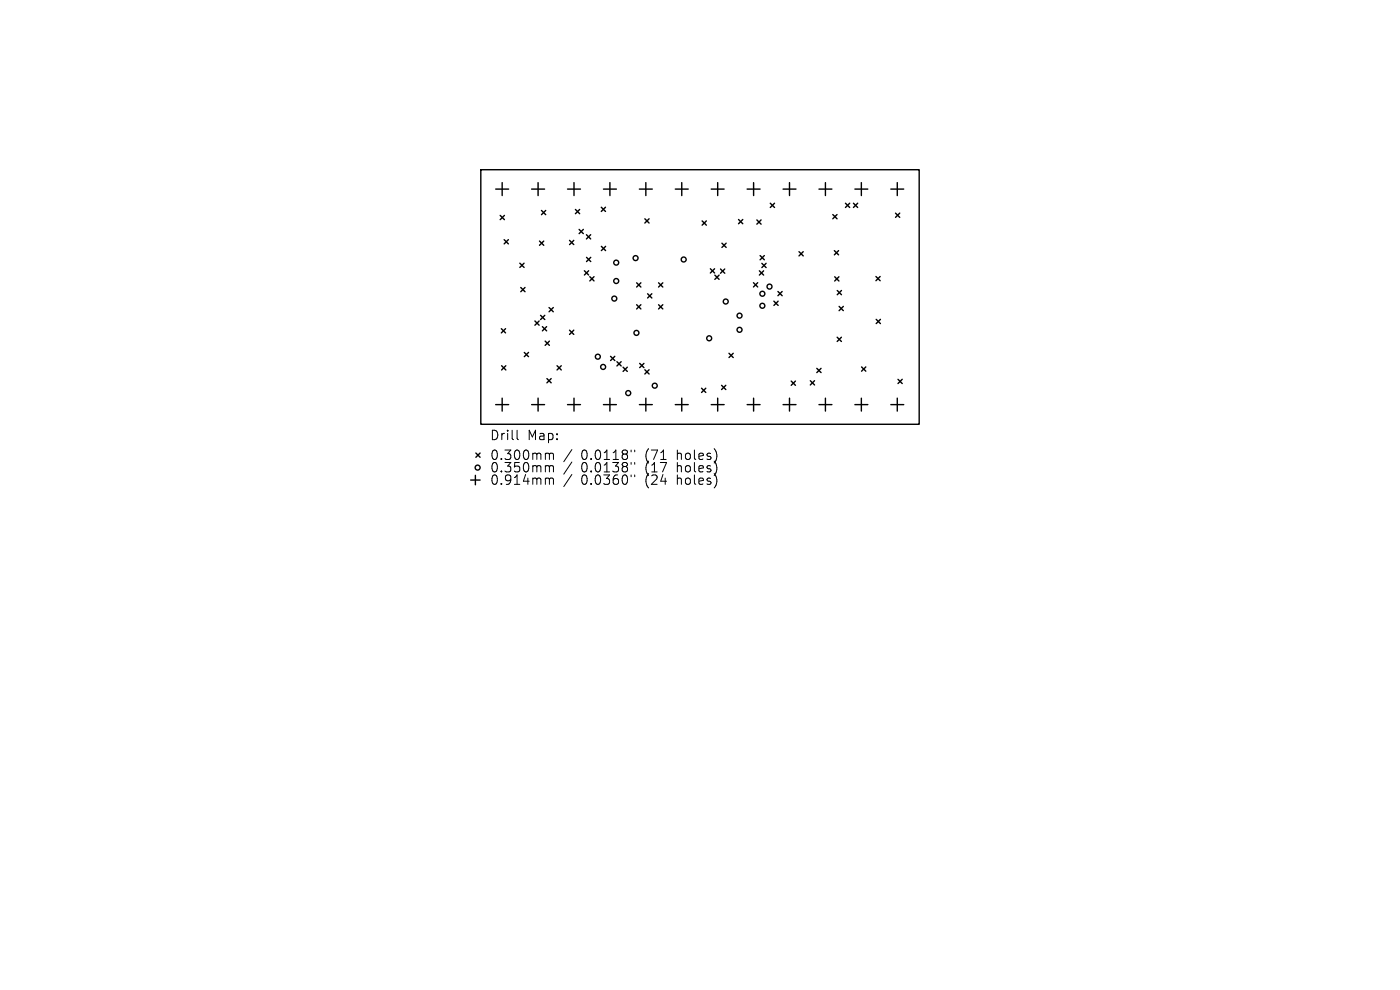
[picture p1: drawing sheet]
<svg xmlns="http://www.w3.org/2000/svg" width="297mm" height="210mm" viewBox="0 0 297 210" stroke-linecap="round" stroke-linejoin="round" font-family="sans-serif">
<defs><g id="words">
<g font-size="2.8">
<text x="103.9" y="93.7">Drill</text>
<text x="111.9" y="93.7">Map:</text>
<text x="103.9" y="97.9">0.300mm</text>
<text x="103.9" y="100.5">0.350mm</text>
<text x="123.3" y="97.9">0.0118&quot;</text>
<text x="123.3" y="100.5">0.0138&quot;</text>
<text x="137" y="97.9">(71</text>
<text x="137" y="100.5">(17</text>
<text x="143.9" y="97.9">holes)</text>
<text x="143.9" y="100.5">holes)</text>
<text x="103.9" y="103.1">0.914mm</text>
<text x="123.3" y="103.1">0.0360&quot;</text>
<text x="137" y="103.1">(24</text>
<text x="143.9" y="103.1">holes)</text>
</g>
</g></defs>
<g fill="none" stroke="#000" stroke-width=".3">
<path d="M102 36h93v54h-93zM106.5 38.7v2.8M114.2 38.7v2.8M121.8 38.7v2.8M129.4 38.7v2.8M137 38.7v2.8M144.6 38.7v2.8M152.3 38.7v2.8M159.9 38.7v2.8M167.5 38.7v2.8M175.1 38.7v2.8M182.7 38.7v2.8"/>
<path d="M190.4 38.7v2.8M105.2 40.1h2.7M106.1 45.7l.9 .9M107 50.8l.9 .9M107 45.7l-.9 .9M107.9 50.8l-.9 .9M110.3 55.8l.9 .9M111.2 55.8l-.9 .9M112.8 40.1h2.7M114.5 51.1l.9 .9M114.9 44.6l.9 .9M115.4 51.1l-.9 .9"/>
<path d="M115.8 44.6l-.9 .9M120.4 40.1h2.7M120.8 51l.9 .9M121.7 51l-.9 .9M122.1 44.4l.9 .9M122.9 48.7l.9 .9M123 44.4l-.9 .9M123.8 48.7l-.9 .9M124 57.4l.9 .9M124.4 49.8l.9 .9M124.4 54.6l.9 .9M124.9 57.4l-.9 .9"/>
<path d="M125.1 58.7l.9 .9M125.3 49.8l-.9 .9M125.3 54.6l-.9 .9M126 58.7l-.9 .9M127.6 44l.9 .9M127.6 52.3l.9 .9M128 40.1h2.8M128.5 44l-.9 .9M128.5 52.3l-.9 .9M135.1 60l.9 .9M135.6 40.1h2.8M136 60l-.9 .9"/>
<path d="M136.8 46.4l.9 .9M137.7 46.4l-.9 .9M139.7 60l.9 .9M140.6 60l-.9 .9M143.3 40.1h2.7M149 46.9l.9 .9M149.9 46.9l-.9 .9M150.7 57l.9 .9M150.9 40.1h2.7M151.6 57l-.9 .9M151.7 58.4l.9 .9M152.6 58.4l-.9 .9"/>
<path d="M152.9 57.1l.9 .9M153.2 51.6l.9 .9M153.8 57.1l-.9 .9M154.1 51.6l-.9 .9M156.7 46.6l.9 .9M157.6 46.6l-.9 .9M158.5 40.1h2.7M159.8 60l.9 .9M160.6 46.7l.9 .9M160.7 60l-.9 .9M161.1 57.5l.9 .9M161.3 54.2l.9 .9"/>
<path d="M161.5 46.7l-.9 .9M161.6 55.9l.9 .9M162 57.5l-.9 .9M162.2 54.2l-.9 .9M162.5 55.9l-.9 .9M163.4 43.1l.9 .9M164.3 43.1l-.9 .9M166.1 40.1h2.8M169.5 53.4l.9 .9M170.4 53.4l-.9 .9M173.7 40.1h2.8M176.7 45.5l.9 .9"/>
<path d="M177 53.2l.9 .9M177.1 58.7l.9 .9M177.6 45.5l-.9 .9M177.9 53.2l-.9 .9M178 58.7l-.9 .9M179.4 43.1l.9 .9M180.3 43.1l-.9 .9M181.1 43.1l.9 .9M181.4 40.1h2.7M182 43.1l-.9 .9M185.8 58.7l.9 .9M186.7 58.7l-.9 .9"/>
<path d="M189 40.1h2.7M190 45.2l.9 .9M190.9 45.2l-.9 .9M106.4 69.7l.9 .9M106.4 77.6l.9 .9M107.3 69.7l-.9 .9M107.3 77.6l-.9 .9M110.5 61l.9 .9M111.2 74.8l.9 .9M111.4 61l-.9 .9M112.1 74.8l-.9 .9M113.5 68.1l.9 .9"/>
<path d="M114.4 68.1l-.9 .9M114.7 66.9l.9 .9M115.1 69.3l.9 .9M115.6 66.9l-.9 .9M115.7 72.4l.9 .9M116 69.3l-.9 .9M116.5 65.2l.9 .9M116.6 72.4l-.9 .9M117.4 65.2l-.9 .9M118.2 77.6l.9 .9M119.1 77.6l-.9 .9M120.8 70l.9 .9"/>
<path d="M121.7 70l-.9 .9M129.5 75.6l.9 .9M130.4 75.6l-.9 .9M130.9 76.7l.9 .9M131.8 76.7l-.9 .9M132.2 77.9l.9 .9M133.1 77.9l-.9 .9M135.1 64.6l.9 .9M135.7 77.1l.9 .9M136 64.6l-.9 .9M136.6 77.1l-.9 .9M136.8 78.4l.9 .9"/>
<path d="M137.4 62.3l.9 .9M137.7 78.4l-.9 .9M138.3 62.3l-.9 .9M139.7 64.6l.9 .9M140.6 64.6l-.9 .9M154.7 74.9l.9 .9M155.6 74.9l-.9 .9M164.2 63.9l.9 .9M165 61.8l.9 .9M165.1 63.9l-.9 .9M165.9 61.8l-.9 .9M173.3 78.1l.9 .9"/>
<path d="M174.2 78.1l-.9 .9M177.6 71.5l.9 .9M177.6 61.6l.9 .9M178 65l.9 .9M178.5 71.5l-.9 .9M178.5 61.6l-.9 .9M178.9 65l-.9 .9M182.8 77.8l.9 .9M183.7 77.8l-.9 .9M185.9 67.7l.9 .9M186.8 67.7l-.9 .9M101 96.1l.9 .9"/>
<path d="M101.9 96.1l-.9 .9M105.2 85.8h2.7M106.5 84.5v2.7M112.8 85.8h2.7M114.2 84.5v2.7M116 80.3l.9 .9M116.9 80.3l-.9 .9M120.4 85.8h2.7M121.8 84.5v2.7M128 85.8h2.8M129.4 84.5v2.7M135.6 85.8h2.8"/>
<path d="M137 84.5v2.7M143.3 85.8h2.7M144.6 84.5v2.7M148.8 82.4l.9 .9M149.7 82.4l-.9 .9M150.9 85.8h2.7M152.3 84.5v2.7M153.1 81.7l.9 .9M154 81.7l-.9 .9M158.5 85.8h2.7M159.9 84.5v2.7M166.1 85.8h2.8"/>
<path d="M167.5 84.5v2.7M167.9 80.8l.9 .9M168.8 80.8l-.9 .9M171.9 80.8l.9 .9M172.8 80.8l-.9 .9M173.7 85.8h2.8M175.1 84.5v2.7M181.4 85.8h2.7M182.7 84.5v2.7M189 85.8h2.7M190.4 84.5v2.7M190.5 80.5l.9 .9"/>
<path d="M191.4 80.5l-.9 .9M99.9 101.8h2M100.9 100.8v2"/>
<circle cx="130.7" cy="59.6" r=".52"/>
<circle cx="130.7" cy="55.7" r=".52"/>
<circle cx="134.8" cy="54.8" r=".53"/>
<circle cx="145" cy="55" r=".52"/>
<circle cx="126.8" cy="75.7" r=".52"/>
<circle cx="128" cy="77.8" r=".52"/>
<circle cx="130.3" cy="63.3" r=".53"/>
<circle cx="135" cy="70.6" r=".52"/>
<circle cx="150.5" cy="71.8" r=".53"/>
<circle cx="154" cy="64" r=".52"/>
<circle cx="156.9" cy="67" r=".52"/>
<circle cx="156.9" cy="70" r=".52"/>
<circle cx="161.7" cy="62.3" r=".52"/>
<circle cx="161.7" cy="64.9" r=".52"/>
<circle cx="163.2" cy="60.8" r=".53"/>
<circle cx="101.3" cy="99.2" r=".52"/>
<circle cx="133.3" cy="83.4" r=".53"/>
<circle cx="138.9" cy="81.8" r=".52"/>
</g>
<g fill="none" stroke="#000" stroke-width=".21">
<path d="M109.7 91.3v1.7l.3 .3M116 96.1l.5 .1 .1 .2M116 98.8h.3l.3 .3M116.6 96.4l.2-.3 .5 .1 .1 1.3M116.6 96.4v1.1M116.6 99.1v1M116.6 99.1l.2-.3 .5 .1 .1 1.2M121.3 95.4l-1.7 2.5M121.3 98l-1.7 2.6M133.9 95.5v.3M133.9 98.1v.4M134.6 95.5v.3"/>
<path d="M134.6 98.1v.4M116 101.4h.3l.3 .3M116.6 101.7v1M116.6 101.7l.2-.3 .5 .1 .1 1.2M121.3 100.7l-1.7 2.5M133.9 100.7v.4M134.6 100.7v.4"/>
</g>
<use href="#words"/>
</svg>
